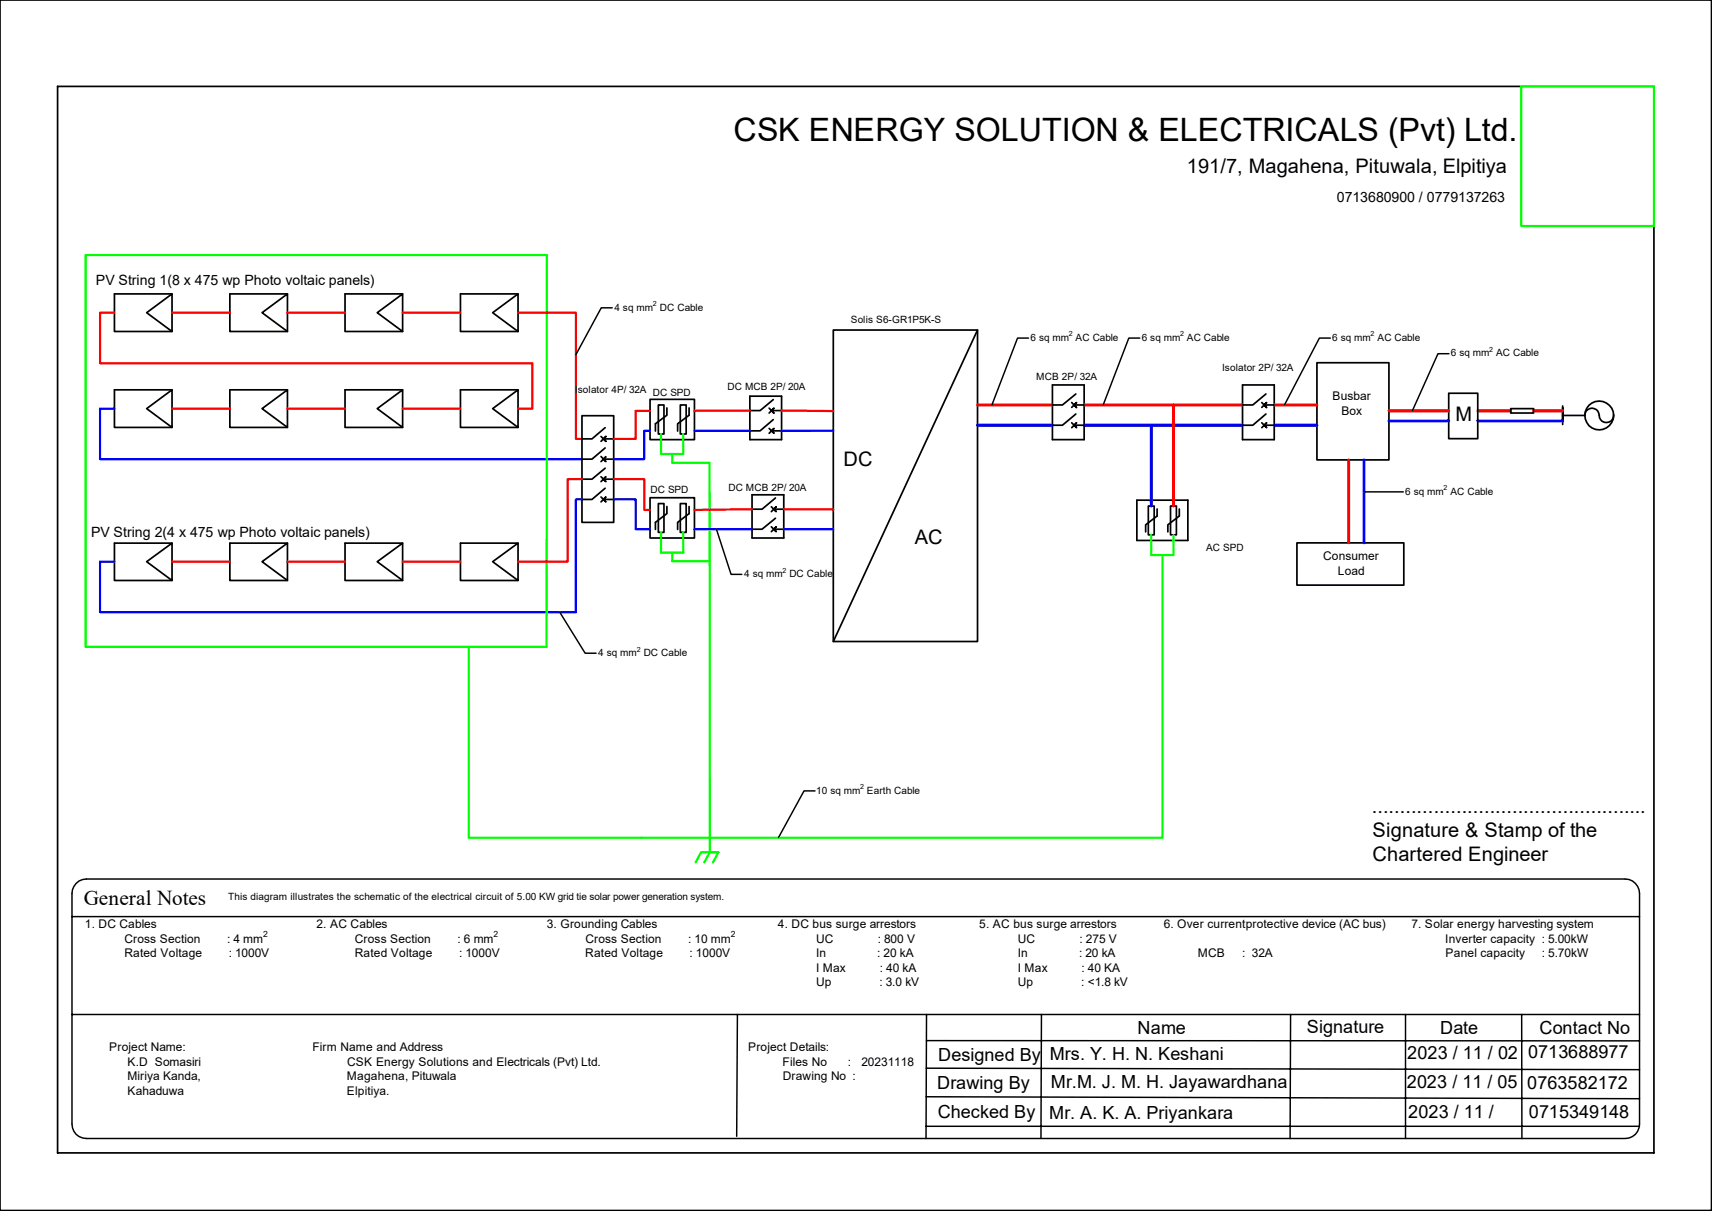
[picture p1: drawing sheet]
<svg xmlns="http://www.w3.org/2000/svg" width="297mm" height="210mm" viewBox="0 0 297 210" stroke-linecap="round" stroke-linejoin="round" font-family="sans-serif">
<defs><g id="words">
<text font-size="5.6" x="127.3" y="24.5">CSK ENERGY SOLUTION &amp; ELECTRICALS (Pvt) Ltd.</text>
<text font-size="3.7" x="14.5" y="157">General Notes</text>
<g font-size="3.5">
<text x="205.9" y="29.9">191/7, Magahena, Pituwala, Elpitiya</text>
<text x="252.5" y="72.9">M</text>
<text x="146.3" y="80.9">DC</text>
<text x="158.7" y="94.3">AC</text>
<text x="238" y="140.9">.................................................</text>
<text x="238.1" y="145.1">Signature &amp; Stamp of the</text>
<text x="238.1" y="149.4">Chartered Engineer</text>
</g>
<g font-size="3.1">
<text x="197.4" y="179.4">Name</text>
<text x="226.7" y="179.2">Signature</text>
<text x="249.9" y="179.3">Date</text>
<text x="267.1" y="179.3">Contact No</text>
<text x="162.8" y="184">Designed By Mrs. Y. H. N. Keshani</text>
<text x="244.1" y="183.6">2023 / 11 / 02</text>
<text x="265.1" y="183.6">0713688977</text>
<text x="162.6" y="188.9">Drawing By</text>
<text x="182.3" y="188.8">Mr.M. J. M. H. Jayawardhana</text>
<text x="244.1" y="188.6">2023 / 11 / 05</text>
<text x="265" y="188.9">0763582172</text>
<text x="162.7" y="194">Checked By</text>
<text x="182" y="194.1">Mr. A. K. A. Priyankara</text>
<text x="244.3" y="193.9">2023 / 11 /</text>
<text x="265.2" y="193.9">0715349148</text>
</g>
<g font-size="2.5">
<text x="231.9" y="35">0713680900 / 0779137263</text>
<text x="16.6" y="49.4">PV String 1(8 x 475 wp Photo voltaic panels)</text>
<text x="15.8" y="93.1">PV String 2(4 x 475 wp Photo voltaic panels)</text>
</g>
<g font-size="2.1">
<text x="231.2" y="69.4">Busbar</text>
<text x="232.7" y="71.9">Box</text>
<text x="229.5" y="97.2">Consumer</text>
<text x="232.1" y="99.7">Load</text>
<text x="14.7" y="161">1. DC Cables</text>
<text x="54.9" y="161">2. AC Cables</text>
<text x="94.9" y="161">3. Grounding Cables</text>
<text x="135" y="161">4. DC bus surge arrestors</text>
<text x="169.9" y="161">5. AC bus surge arrestors</text>
<text x="201.9" y="161">6. Over currentprotective device (AC bus)</text>
<text x="244.9" y="161">7. Solar energy harvesting system</text>
<text x="21.6" y="166">Rated Voltage</text>
<text x="21.6" y="163.5">Cross Section</text>
<text x="39.4" y="163.5">: 4 mm</text>
<text x="39.7" y="166">: 1000V</text>
<text x="61.5" y="166">Rated Voltage</text>
<text x="61.6" y="163.5">Cross Section</text>
<text x="79.4" y="163.5">: 6 mm</text>
<text x="79.6" y="166">: 1000V</text>
<text x="101.5" y="166">Rated Voltage</text>
<text x="101.6" y="163.5">Cross Section</text>
<text x="119.4" y="163.5">: 10 mm</text>
<text x="119.6" y="166">: 1000V</text>
<text x="141.6" y="163.5">UC</text>
<text x="141.6" y="166">In</text>
<text x="152.2" y="166">: 20 kA</text>
<text x="152.3" y="163.5">: 800 V</text>
<text x="176.6" y="163.5">UC</text>
<text x="176.6" y="166">In</text>
<text x="187.2" y="166">: 20 kA</text>
<text x="187.3" y="163.5">: 275 V</text>
<text x="207.8" y="166">MCB</text>
<text x="215.5" y="166">: 32A</text>
<text x="250.7" y="163.5">Inverter capacity : 5.00kW</text>
<text x="250.8" y="166">Panel capacity</text>
<text x="267.5" y="166">: 5.70kW</text>
<text x="141.6" y="168.5">I Max</text>
<text x="141.6" y="171">Up</text>
<text x="152.6" y="171">: 3.0 kV</text>
<text x="152.7" y="168.5">: 40 kA</text>
<text x="176.6" y="168.5">I Max</text>
<text x="176.6" y="171">Up</text>
<text x="187.6" y="171">: &lt;1.8 kV</text>
<text x="187.6" y="168.5">: 40 KA</text>
<text x="19" y="182.3">Project Name:</text>
<text x="22.1" y="184.8">K.D Somasiri</text>
<text x="54.2" y="182.3">Firm Name and Address</text>
<text x="60.2" y="184.8">CSK Energy Solutions and Electricals (Pvt) Ltd.</text>
<text x="129.8" y="182.3">Project Details:</text>
<text x="135.8" y="184.8">Files No</text>
<text x="147.1" y="184.8">:</text>
<text x="149.4" y="184.8">20231118</text>
<text x="22.1" y="187.3">Miriya Kanda,</text>
<text x="22.1" y="189.8">Kahaduwa</text>
<text x="60.2" y="187.3">Magahena, Pituwala</text>
<text x="60.2" y="189.8">Elpitiya.</text>
<text x="135.8" y="187.3">Drawing No :</text>
</g>
<g font-size="1.7">
<text x="106.6" y="53.8">4 sq mm DC Cable</text>
<text x="147.6" y="56.1">Solis S6-GR1P5K-S</text>
<text x="178.8" y="59.1">6 sq mm AC Cable</text>
<text x="198.1" y="59.1">6 sq mm AC Cable</text>
<text x="231.1" y="59.1">6 sq mm AC Cable</text>
<text x="179.8" y="65.8">MCB 2P/ 32A</text>
<text x="212" y="64.4">Isolator 2P/ 32A</text>
<text x="251.7" y="61.8">6 sq mm AC Cable</text>
<text x="99.7" y="68.2">Isolator 4P/ 32A DC SPD</text>
<text x="126.2" y="67.6">DC MCB 2P/ 20A</text>
<text x="112.9" y="85.4">DC SPD</text>
<text x="126.4" y="85.1">DC MCB 2P/ 20A</text>
<text x="243.8" y="85.8">6 sq mm AC Cable</text>
<text x="209.3" y="95.5">AC SPD</text>
<text x="129.1" y="100.1">4 sq mm DC Cable</text>
<text x="103.8" y="113.7">4 sq mm DC Cable</text>
<text x="141.6" y="137.6">10 sq mm Earth Cable</text>
<text x="39.6" y="156.1">This diagram illustrates the schematic of the electrical circuit of 5.00 KW grid tie solar power generation system.</text>
</g>
<g font-size="1.5">
<text x="45.6" y="162.6">2</text>
<text x="85.6" y="162.6">2</text>
<text x="126.8" y="162.6">2</text>
</g>
<g font-size="1.2">
<text x="113.3" y="53.1">2</text>
<text x="185.4" y="58.3">2</text>
<text x="204.7" y="58.3">2</text>
<text x="237.8" y="58.3">2</text>
<text x="258.4" y="61">2</text>
<text x="250.4" y="85">2</text>
<text x="135.8" y="99.3">2</text>
<text x="110.5" y="113">2</text>
<text x="149.2" y="136.9">2</text>
</g>
</g></defs>
<g fill="none" stroke="#000" stroke-width=".3">
<path d="M0 0h296.9v209.9h-296.9zM10 15h276.9v184.9h-276.9zM25.4 54.2l4.4-3.2v6.5zM29.8 51h-9.9v6.5h9.9M45.5 54.2l4.4-3.2v6.5zM49.9 51h-10v6.5h10M65.4 54.2l4.4-3.2v6.5zM69.8 51h-9.9v6.5h9.9M85.5 54.2l4.4-3.2v6.5zM89.9 51h-10v6.5h10M144.6 57.2h25v54.1h-25zM169.6 57.2l-25 54.1"/>
<path d="M25.4 70.9l4.4-3.3v6.5zM29.8 67.6h-9.9v6.5h9.9M45.5 70.9l4.4-3.3v6.5zM49.9 67.6h-10v6.5h10M65.4 70.9l4.4-3.3v6.5zM69.8 67.6h-9.9v6.5h9.9M85.5 70.9l4.4-3.3v6.5zM89.9 67.6h-10v6.5h10M101 72.1h5.5v18.5h-5.5zM104.3 75.7l.8 .8-.4-.4h1.8M104.3 79.2l.8 .9-.4-.5h1.8M104.7 76.1l.4-.4-.8 .8"/>
<path d="M104.7 79.6l.4-.4-.8 .9M105 74.2l-2.3 1.9h-1.7M105 77.7l-2.3 1.9h-1.7M112.8 69.3h7.7v6.9h-7.7zM114.2 70.2h1v5.1h-1zM115.7 70.7v1.3l-2 1.5v1.3M118 70.2h1v5.1h-1zM119.5 70.7v1.3l-1.9 1.5v1.3M130.1 68.7h5.5v7.5h-5.5zM133.4 70.8l.9 .9-.4-.5h1.7M133.4 74.3l.9 .8-.4-.4h1.7M133.9 71.2l.4-.4-.9 .8"/>
<path d="M133.9 74.7l.4-.4-.9 .8M134.2 69.3l-2.3 1.9h-1.8M134.2 72.8l-2.3 1.9h-1.8M182.6 66.8h5.5v9.4h-5.5zM185.9 69.8l.9 .9-.4-.5h1.7M185.9 73.3l.9 .9-.4-.5h1.7M186.4 70.2l.4-.4-.9 .9M186.4 73.7l.4-.4-.9 .9M186.6 68.3l-2.3 1.9h-1.7M186.6 71.8l-2.3 1.9h-1.7M215.6 66.8h5.5v9.4h-5.5zM218.9 69.8l.9 .9-.5-.5h1.8"/>
<path d="M218.9 73.3l.9 .9-.5-.5h1.8M219.3 70.2l.5-.4-.9 .9M219.3 73.7l.5-.4-.9 .9M219.6 68.3l-2.3 1.9h-1.7M219.6 71.8l-2.3 1.9h-1.7M228.5 62.9h12.5v16.9h-12.5zM251.3 68.2h5.1v7.9h-5.1zM262.1 70.9h4v.7h-4zM271.1 70.4v3.2M280 71.9a1.25 1.25 0 0 1-1.2 1.4 1.25 1.25 0 0 1-1.3-1.2 1.25 1.25 0 0 0-1.3-1.3 1.25 1.25 0 0 0-1.2 1.3h-3.9M25.4 97.4l4.4-3.2v6.5zM29.8 94.2h-9.9v6.5h9.9"/>
<path d="M45.5 97.4l4.4-3.2v6.5zM49.9 94.2h-10v6.5h10M65.4 97.4l4.4-3.2v6.5zM69.8 94.2h-9.9v6.5h9.9M85.5 97.4l4.4-3.2v6.5zM89.9 94.2h-10v6.5h10M104.3 82.7l.8 .8-.4-.4h1.8M104.3 86.2l.8 .8-.4-.4h1.8M104.7 83.1l.4-.4-.8 .8M104.7 86.6l.4-.4-.8 .8M105 81.2l-2.3 1.9h-1.7M105 84.7l-2.3 1.9h-1.7"/>
<path d="M112.8 86.3h7.7v7h-7.7zM114.2 87.3h1v5h-1zM115.7 87.8v1.3l-2 1.5v1.2M118 87.3h1v5h-1zM119.5 87.8v1.3l-1.9 1.5v1.2M130.5 85.8h5.5v7.5h-5.5zM133.8 87.9l.9 .8-.5-.4h1.8M133.8 91.4l.9 .8-.5-.4h1.8M134.2 88.3l.5-.4-.9 .8M134.2 91.8l.5-.4-.9 .8M134.5 86.4l-2.3 1.9h-1.7M134.5 89.9l-2.3 1.9h-1.7"/>
<path d="M197.2 86.7h8.9v7h-8.9zM199.2 87.8h1v5h-1zM200.7 88.3v1.2l-1.9 1.5v1.2M203.1 87.8h1v5h-1zM204.6 88.3v1.2l-2 1.5v1.2M225 94.1h18.5v7.4h-18.5z"/>
<circle cx="277.4" cy="72.1" r="2.5"/>
</g>
<path d="M169.6 73.7h13M188.1 73.7h27.5M199.7 73.7v14.1M221.1 73.7h7.4M236.6 79.8v14.3M241 73h10.3M256.4 73h14.7" fill="none" stroke="#00f" stroke-width=".51"/>
<path d="M169.6 70.2h13M188.1 70.2h27.5M203.6 70.2v17.6M221.1 70.2h7.4M234 79.8v14.3M241 71.2h10.3M256.4 71.2h5.7M266.1 71.2h5" fill="none" stroke="#f00" stroke-width=".51"/>
<path d="M263.9 15h23v24.2h-23zM14.9 44.2h80l-.1 68h-79.9zM114.7 75.3v3.4h3.8v-3.4M116.6 78.7v1.6h6.5v67.5h1.5h-3l-.9 1.8M114.7 92.3v3.5h3.8v-3.5M116.6 95.8v1.5h6.5M199.7 92.8v3.5h3.9v-3.5M201.7 96.3v49h-120.4v-33.1M123.1 147.8l-.9 1.8M124.6 147.8l-.9 1.8" fill="none" stroke="#0f0" stroke-width=".38"/>
<g fill="none" stroke="#f00" stroke-width=".38">
<path d="M19.9 54.2h-2.5v8.8h75v7.9h-2.5M29.8 54.2h10.1M49.9 54.2h10M69.8 54.2h10.1M89.9 54.2h10v21.9h1.1M29.8 70.9h10.1M49.9 70.9h10M69.8 70.9h10.1M112.8 71.2h-2.5v4.9h-3.8M130.1 71.2h-9.6M135.6 71.2l9 .1M29.8 97.4h10.1"/>
<path d="M49.9 97.4h10M69.8 97.4h10.1M101 83.1h-2.5v14.3h-8.6M106.5 83.1h5.3v5.3h1M130.5 88.3l-10 .1M136 88.3h8.6"/>
</g>
<path d="M19.9 70.9h-2.5v8.7h83.6M112.8 74.7h-1v4.9h-5.3M120.5 74.7h9.6M144.6 74.7h-9M101 86.6h-1.1v19.6h-82.5v-8.8h2.5M106.5 86.6h3.8v5.2h2.5M120.5 91.8h10M136 91.8h8.6" fill="none" stroke="#00f" stroke-width=".38"/>
<g fill="none" stroke="#000" stroke-width=".25">
<path d="M106.2 53.4h-1.9l-4.4 8.1M178.4 58.6h-1.9l-4.4 11.6M197.7 58.6h-1.9l-4.4 11.6M230.8 58.6h-1.9l-6.1 11.6M251.4 61.3h-1.9l-4.5 9.9M124.3 91.8l2.5 7.8h1.9M236.6 85.3h6.9M97.1 106.2l4.4 7.1h1.9M141.4 137.2h-1.9l-4.5 8.1M12.5 159h271.9M13.2 153.2l.5-.4 1.3-.4h266.9a2.53 2.53 0 0 1 2.5 2.5v40a2.46 2.46 0 0 1-2.5 2.5h-266.9a2.46 2.46 0 0 1-2.5-2.5v-40l.1-.6zM12.5 175.9h271.9"/>
<path d="M127.9 175.9l-.1 21.2M160.7 175.9v21.5M180.7 175.9l-.1 21.5M223.9 175.9l-.1 21.5M243.8 175.9v21.5M264 175.9v21.5M160.7 195.3h123.7M160.7 185.3l123.7 .2M160.7 190.2l123.7 .3M160.7 180.5h123.7"/>
</g>
<use href="#words"/>
</svg>
